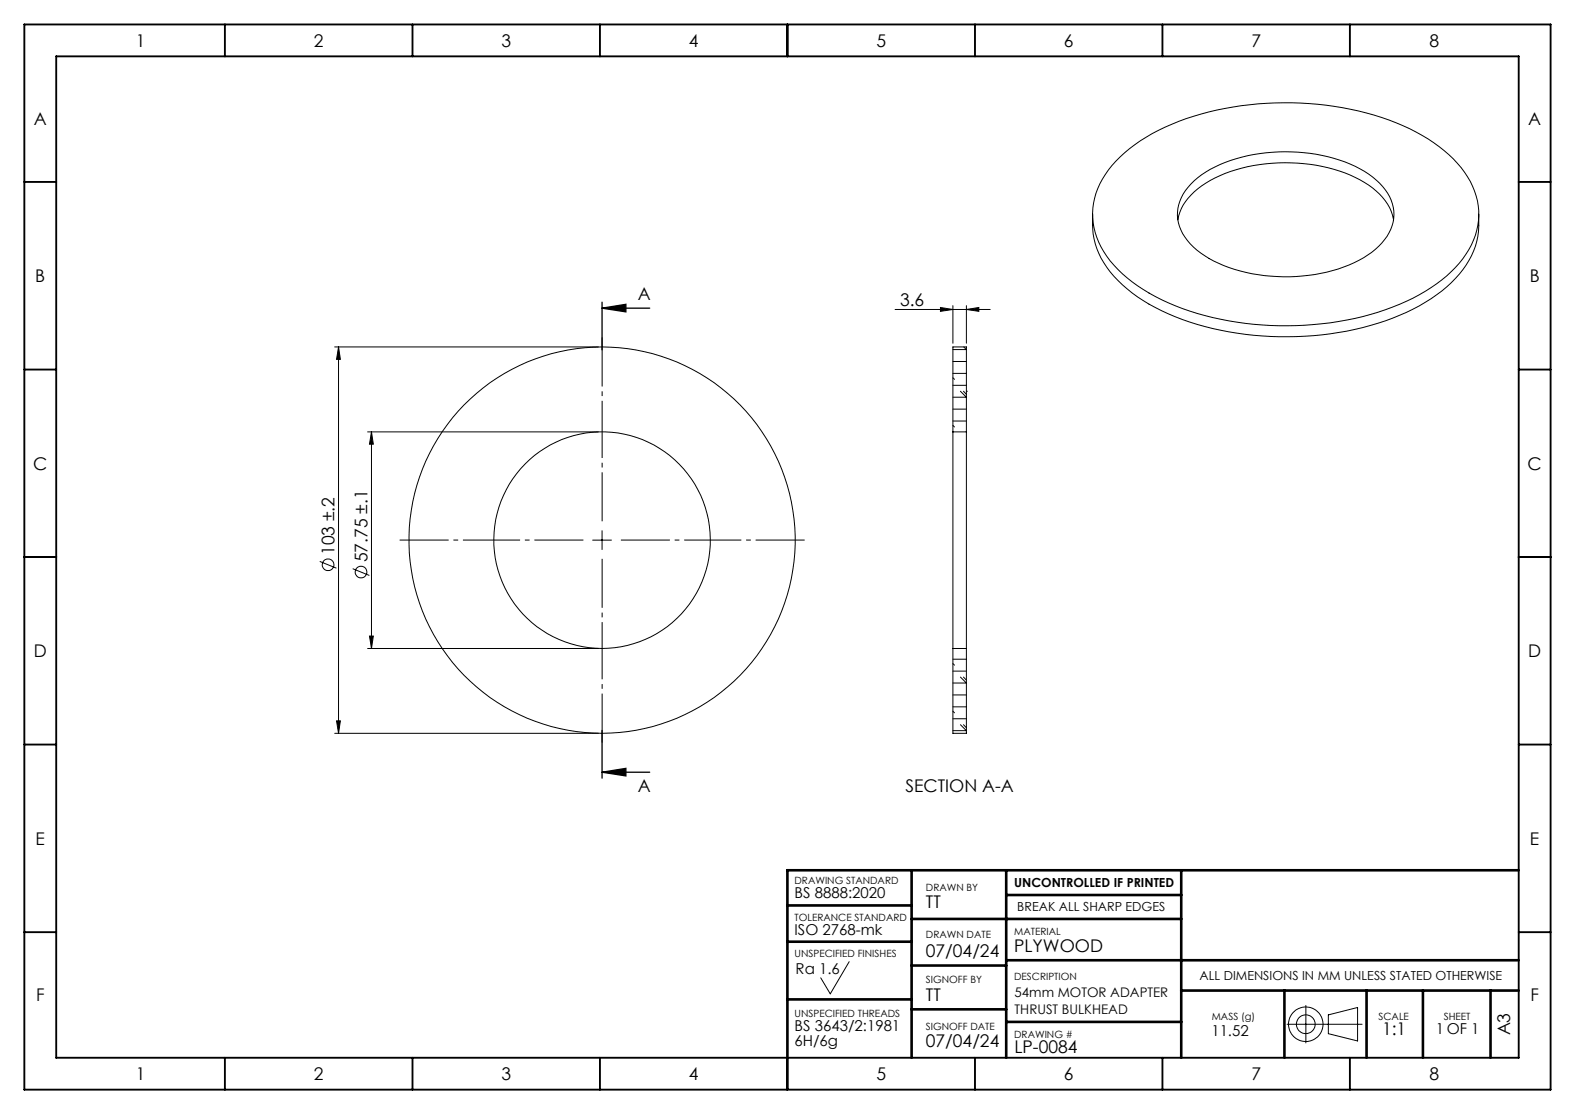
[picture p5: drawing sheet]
<svg xmlns="http://www.w3.org/2000/svg" width="420mm" height="297mm" viewBox="0 0 420 297" stroke-linecap="round" stroke-linejoin="round" font-family="sans-serif">
<defs><g id="words">
<g font-size="4.7">
<text x="36.2" y="12.4">1</text>
<text x="83.7" y="12.4">2</text>
<text x="133.7" y="12.4">3</text>
<text x="183.7" y="12.4">4</text>
<text x="233.7" y="12.4">5</text>
<text x="283.7" y="12.4">6</text>
<text x="333.7" y="12.4">7</text>
<text x="381.2" y="12.4">8</text>
<text x="9" y="33.4">A</text>
<text x="407.5" y="33.4">A</text>
<text x="9.4" y="75.2">B</text>
<text x="407.9" y="75.2">B</text>
<text x="170" y="79.9">A</text>
<text x="240" y="81.5">3.6</text>
<text x="8.9" y="125.2">C</text>
<text x="407.4" y="125.2">C</text>
<text x="89.2" y="148" transform="rotate(-90 89.2 148)">103 ±.2</text>
<text x="98" y="149.9" transform="rotate(-90 98 149.9)">57.75 ±.1</text>
<text x="9" y="175.2">D</text>
<text x="407.5" y="175.2">D</text>
<text x="170" y="211.2">A</text>
<text x="241.5" y="211">SECTION A-A</text>
<text x="9.5" y="225.2">E</text>
<text x="408" y="225.2">E</text>
<text x="246.9" y="242.1">TT</text>
<text x="246.9" y="255">07/04/24</text>
<text x="270.4" y="253.9">PLYWOOD</text>
<text x="9.6" y="266.9">F</text>
<text x="246.9" y="266.8">TT</text>
<text x="408.1" y="266.9">F</text>
<text x="368.5" y="275.9">1:1</text>
<text x="246.9" y="279.2">07/04/24</text>
<text x="270.5" y="280.7">LP-0084</text>
<text x="402.7" y="276.1" transform="rotate(-90 402.7 276.1)">A3</text>
<text x="36.2" y="287.9">1</text>
<text x="83.7" y="287.9">2</text>
<text x="133.7" y="287.9">3</text>
<text x="183.7" y="287.9">4</text>
<text x="233.7" y="287.9">5</text>
<text x="283.7" y="287.9">6</text>
<text x="333.7" y="287.9">7</text>
<text x="381.2" y="287.9">8</text>
</g>
<g font-size="4">
<text x="211.9" y="239.4">BS 8888:2020</text>
<text x="211.9" y="249.2">ISO 2768-mk</text>
<text x="212.2" y="259.8">Ra 1.6</text>
<text x="211.9" y="274.9">BS 3643/2:1981</text>
<text x="382.9" y="275.7">1 OF 1</text>
<text x="211.9" y="278.9">6H/6g</text>
<text x="323" y="276.2">11.52</text>
</g>
<g font-size="3.5">
<text x="270.6" y="265.9">54mm MOTOR ADAPTER</text>
<text x="270.6" y="270.4">THRUST BULKHEAD</text>
</g>
<g font-size="3.3">
<text x="270.4" y="236.5">UNCONTROLLED IF PRINTED</text>
<text x="271.3" y="242.9">BREAK ALL SHARP EDGES</text>
<text x="319.9" y="261.3">ALL DIMENSIONS IN MM UNLESS STATED OTHERWISE</text>
</g>
<g font-size="2.7">
<text x="211.9" y="235.7">DRAWING STANDARD</text>
<text x="246.9" y="237.6">DRAWN BY</text>
<text x="211.9" y="245.5">TOLERANCE STANDARD</text>
<text x="246.9" y="250.2">DRAWN DATE</text>
<text x="270.4" y="249.2">MATERIAL</text>
<text x="211.9" y="255">UNSPECIFIED FINISHES</text>
<text x="246.9" y="262.2">SIGNOFF BY</text>
<text x="270.4" y="261.3">DESCRIPTION</text>
<text x="211.9" y="271.2">UNSPECIFIED THREADS</text>
<text x="246.9" y="274.5">SIGNOFF DATE</text>
<text x="323.1" y="271.9">MASS (g)</text>
<text x="367.6" y="271.9">SCALE</text>
<text x="385" y="271.9">SHEET</text>
<text x="270.4" y="276.7">DRAWING #</text>
</g>
</g></defs>
<g fill="none" stroke="#000" stroke-width=".27">
<path d="M291.4 57.1a21.8 21.8 0 0 0 7.9 18.8 55.1 55.1 0 0 0 26.2 12.1 83.1 83.1 0 0 0 49.5-4.7 36.5 36.5 0 0 0 16.7-13.9 20.3 20.3 0 0 0 2.6-12.3M297.6 42.9a48.9 48.9 0 0 1 22.7-12.5 83.8 83.8 0 0 1 53.8 3.1 38.4 38.4 0 0 1 17.2 13.6 18.4 18.4 0 0 1-1.2 21.9 43.8 43.8 0 0 1-20.7 13.6 83.6 83.6 0 0 1-57.8-1.9 38.4 38.4 0 0 1-17.2-13.6 18.4 18.4 0 0 1 1.2-21.8zM314.1 58.6a14.7 14.7 0 0 1 7.5-9.8 43.7 43.7 0 0 1 29.4-4.7 32 32 0 0 1 16.9 7.6 12.2 12.2 0 0 1 3.7 6.9M318.5 48.2a35 35 0 0 1 20.8-7.6 43 43 0 0 1 24.6 5.1 14.8 14.8 0 0 1 7.8 10.6 12.8 12.8 0 0 1-5.9 11 41 41 0 0 1-27 6.3 36 36 0 0 1-19.6-6.9 11.8 11.8 0 0 1-4.9-12.1l.3-1a13.7 13.7 0 0 1 3.9-5.4zM89.3 92.5h70.3M90.3 92.5l.5 3.3h-1.1zM90.3 92.5v103M238.7 82.5h25.4M250.8 82l3.3 .5-3.3 .5zM254.1 96.4h3.6M254.1 99.6h3.6M254.1 81.5v10"/>
<path d="M257 92.5l.7 .7h-3.6M257.7 82.5l3.3-.5v1zM257.7 81.5v10M98 115.1h61.6M99.1 115.1v57.8M99.1 115.1l.5 3.3h-1.1zM254.1 115.1v57.8M254.1 115.1v-22.6h3.6v22.6M254.1 115.1h3.6M254.1 102.7h3.6M254.1 109.1h3.6M254.1 112.3h3.6"/>
<path d="M254.1 113.4l.4 .4M254.1 100.7l.4 .4M256.1 104.3l1.6 1.6h-3.6M256.9 104.3l.8 .8M257.7 115.1v57.8M257.7 104.3h.1M85.3 149.7l4.4 1.8M94.1 151.6l4.4 1.8M158 144h5.1M160.5 141.5v5M98 172.9h61.6M98.5 169.6h1.1l-.5 3.3z"/>
<path d="M254.1 172.9h3.6M254.1 172.9v22.6h3.6v-22.6M254.1 175.8h3.6M254.1 178.9h3.6M254.1 176.9l.4 .4M89.3 195.5h70.3M89.7 192.2h1.1l-.5 3.3zM254.1 185.3h3.6M254.1 188.5h3.6M254.1 191.6h3.6M254.1 189.6l.4 .4M256.1 180.5l1.6 1.6h-3.6"/>
<path d="M256.1 193.2l1.6 1.6h-3.6M256.9 193.2l.8 .8M256.9 180.5l.8 .8M226.4 256.4l-5 8.6-2.5-4.3M343.2 273.1h20M348.2 268.1v10M354.2 270.6l7.8-2v8.9l-7.8-1.9z"/>
<circle cx="87.5" cy="150.6" r="1.55"/>
<circle cx="96.3" cy="152.5" r="1.55"/>
<circle cx="160.5" cy="144" r="28.9"/>
<circle cx="160.6" cy="144" r="51.5"/>
<circle cx="348.2" cy="273.1" r="2.5"/>
<circle cx="348.2" cy="273.1" r="4.6"/>
</g>
<path d="M160.5 82.2l6.4-1.1v2zM160.5 82.2h12.7M160.5 80.6v12.7M160.5 194.7v12.8M160.5 205.9l6.4-1v2zM160.5 205.9h12.7" fill="none" stroke="#000" stroke-width=".35"/>
<path d="M160.6 139v-49M155.6 144h-49M160.6 149v49M165.6 144h49" fill="none" stroke="#000" stroke-width=".27" stroke-dasharray="15.2 1.3 1.3 1.3" stroke-dashoffset="2.2" stroke-linecap="butt"/>
<g fill="none" stroke="#000" stroke-width=".5">
<path d="M6.5 6.5h407v284h-407zM15 15h390v267h-390zM60 6.5v8.5M110 6.5v8.5M160 6.5v8.5M210 6.5v8.5M260 6.5v8.5M310 6.5v8.5M360 6.5v8.5M6.5 48.5h8.5M405 48.5h8.5M6.5 98.5h8.5"/>
<path d="M405 98.5h8.5M6.5 148.5h8.5M405 148.5h8.5M6.5 198.5h8.5M405 198.5h8.5M6.5 248.5h8.5M405 248.5h8.5M60 282v8.5M110 282v8.5M160 282v8.5M210 282v8.5M260 282v8.5"/>
<path d="M310 282v8.5M360 282v8.5"/>
</g>
<g fill="none" stroke="#000" stroke-width=".7">
<path d="M243.1 232v50M268.3 232v50M268.3 238.6h46.7M315 232v50M405 232h-195v50M210 241.4h33.1M210 251.1h33.1M243.1 245h71.9M243.1 257.4h25.2M268.3 256h136.7M210 266.4h33.1M243.1 269.1h25.2"/>
<path d="M268.3 272.4h46.7M315 264.1h90M342.5 264.1v17.9M364.4 264.1v17.9M379.4 264.1v17.9M397.5 264.1v17.9"/>
</g>
<g fill="#000">
<path d="M160.5 82.2l6.4-1.1v2zM160.5 205.9l6.4-1v2z"/>
<path d="M257.7 82.5l3.3-.5v1zM250.8 82l3.3 .5-3.3 .5z"/>
<path d="M99.1 115.1l.5 3.3h-1.1zM98.5 169.6h1.1l-.5 3.3zM90.3 92.5l.5 3.3h-1.1zM89.7 192.2h1.1l-.5 3.3z"/>
</g>
<use href="#words"/>
</svg>
